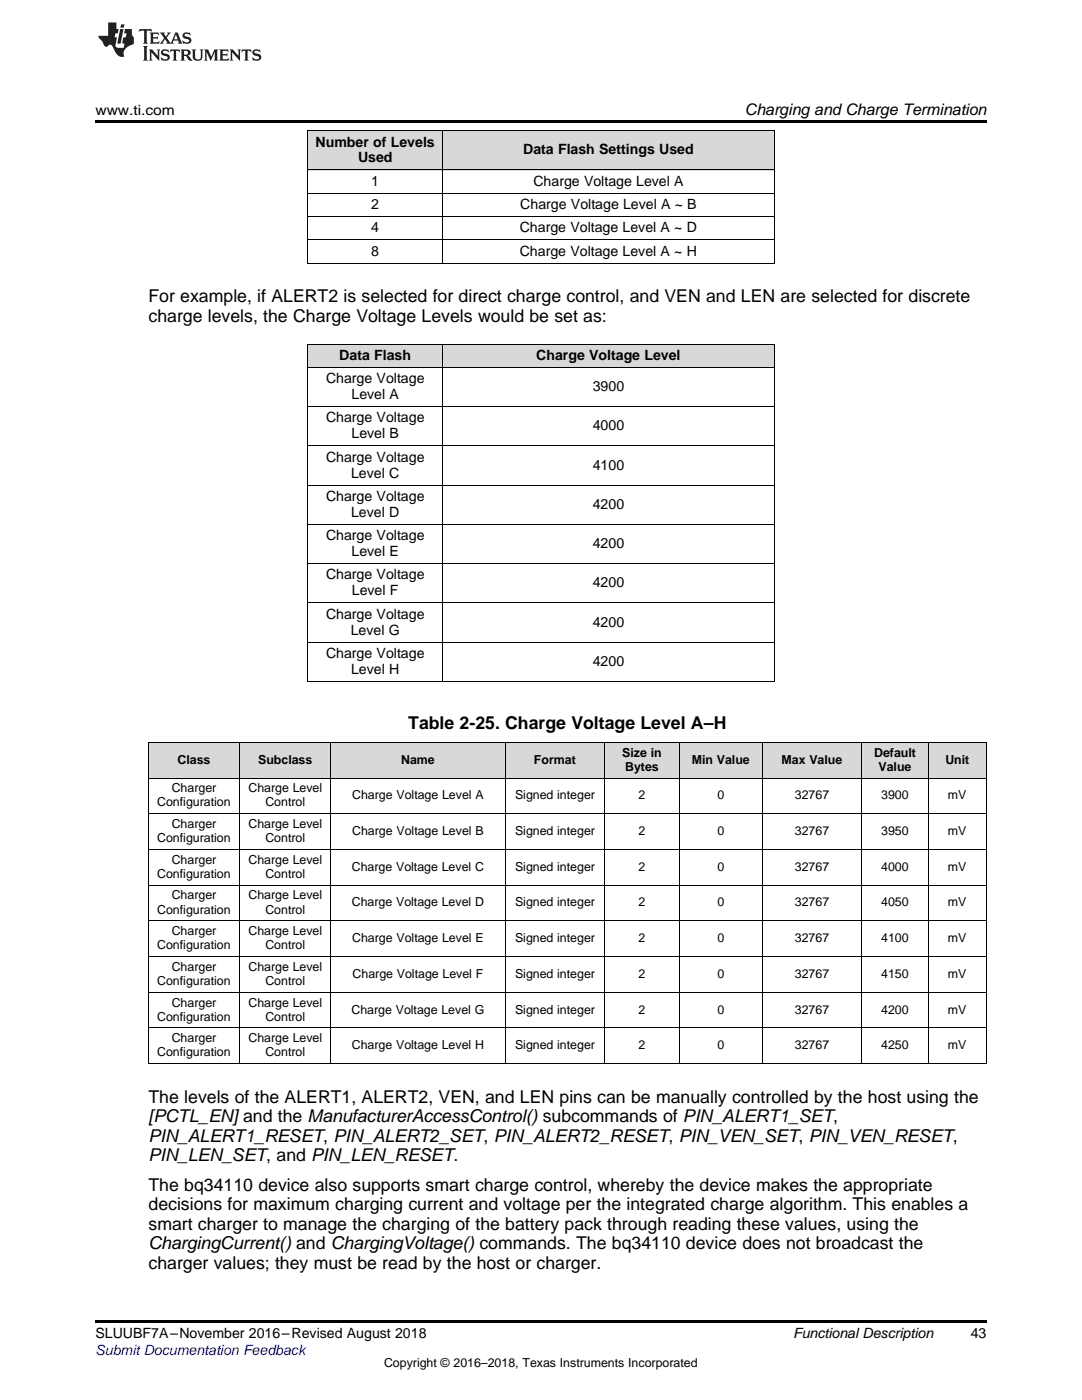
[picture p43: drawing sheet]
<svg xmlns="http://www.w3.org/2000/svg" width="216mm" height="279mm" viewBox="0 0 216 279" stroke-linecap="round" stroke-linejoin="round" font-family="sans-serif">
<defs><g id="words">
<g font-size="3.5">
<text x="29.6" y="60.3">For example, if ALERT2 is selected for direct charge control, and VEN and LEN are selected for discrete</text>
<text x="29.6" y="64.2">charge levels, the Charge Voltage Levels would be set as:</text>
<text x="81.5" y="145.5">Table 2-25. Charge Voltage Level A–H</text>
<text x="29.6" y="220.1">The levels of the ALERT1, ALERT2, VEN, and LEN pins can be manually controlled by the host using the</text>
<text x="29.6" y="223.9">[PCTL_EN] and the ManufacturerAccessControl() subcommands of PIN_ALERT1_SET,</text>
<text x="29.6" y="227.8">PIN_ALERT1_RESET, PIN_ALERT2_SET, PIN_ALERT2_RESET, PIN_VEN_SET, PIN_VEN_RESET,</text>
<text x="29.6" y="231.7">PIN_LEN_SET, and PIN_LEN_RESET.</text>
<text x="29.6" y="237.7">The bq34110 device also supports smart charge control, whereby the device makes the appropriate</text>
<text x="29.6" y="241.5">decisions for maximum charging current and voltage per the integrated charge algorithm. This enables a</text>
<text x="29.6" y="245.4">smart charger to manage the charging of the battery pack through reading these values, using the</text>
<text x="29.6" y="249.3">ChargingCurrent() and ChargingVoltage() commands. The bq34110 device does not broadcast the</text>
<text x="29.6" y="253.2">charger values; they must be read by the host or charger.</text>
</g>
<text font-size="3.2" x="148.6" y="23">Charging and Charge Termination</text>
<g font-size="2.8">
<text x="19" y="23">www.ti.com</text>
<text x="63" y="29.2">Number of Levels</text>
<text x="71.4" y="32.4">Used</text>
<text x="104.4" y="30.8">Data Flash Settings Used</text>
<text x="74.1" y="37.1">1</text>
<text x="74.1" y="41.7">2</text>
<text x="103.8" y="41.7">Charge Voltage Level A ~ B</text>
<text x="106.4" y="37.1">Charge Voltage Level A</text>
<text x="74.1" y="46.4">4</text>
<text x="103.7" y="46.4">Charge Voltage Level A ~ D</text>
<text x="74.1" y="51">8</text>
<text x="103.7" y="51">Charge Voltage Level A ~ H</text>
<text x="67.7" y="71.8">Data Flash</text>
<text x="107" y="71.8">Charge Voltage Level</text>
<text x="65.1" y="76.5">Charge Voltage</text>
<text x="70.1" y="79.7">Level A</text>
<text x="118.3" y="78.1">3900</text>
<text x="65.1" y="84.3">Charge Voltage</text>
<text x="70.1" y="87.5">Level B</text>
<text x="118.3" y="85.9">4000</text>
<text x="65.1" y="92.1">Charge Voltage</text>
<text x="70.1" y="95.3">Level C</text>
<text x="118.3" y="93.7">4100</text>
<text x="65.1" y="100">Charge Voltage</text>
<text x="118.3" y="101.6">4200</text>
<text x="65.1" y="107.8">Charge Voltage</text>
<text x="70.1" y="103.2">Level D</text>
<text x="70.1" y="111">Level E</text>
<text x="118.3" y="109.4">4200</text>
<text x="65.1" y="115.6">Charge Voltage</text>
<text x="70.2" y="118.8">Level F</text>
<text x="118.3" y="117.2">4200</text>
<text x="65.1" y="123.5">Charge Voltage</text>
<text x="118.3" y="125.1">4200</text>
<text x="65.1" y="131.3">Charge Voltage</text>
<text x="70" y="126.6">Level G</text>
<text x="70.1" y="134.5">Level H</text>
<text x="118.3" y="132.9">4200</text>
<text x="19" y="267.1">SLUUBF7A–November 2016–Revised August 2018</text>
<text x="158.3" y="267.1">Functional Description</text>
<text x="193.7" y="267">43</text>
</g>
<text font-size="2.8" fill="#00f" x="19" y="270.4">Submit Documentation Feedback</text>
<g font-size="2.5">
<text x="35.4" y="152.4">Class</text>
<text x="51.5" y="152.4">Subclass</text>
<text x="80" y="152.4">Name</text>
<text x="106.5" y="152.4">Format</text>
<text x="124.2" y="151">Size in</text>
<text x="124.7" y="153.8">Bytes</text>
<text x="138" y="152.4">Min Value</text>
<text x="156" y="152.4">Max Value</text>
<text x="174.4" y="151">Default</text>
<text x="175.3" y="153.8">Value</text>
<text x="188.6" y="152.4">Unit</text>
<text x="31.4" y="160.9">Configuration</text>
<text x="34.3" y="158.1">Charger</text>
<text x="49.6" y="158.1">Charge Level</text>
<text x="53" y="160.9">Control</text>
<text x="70.3" y="159.5">Charge Voltage Level A</text>
<text x="102.8" y="159.5">Signed integer</text>
<text x="127.4" y="159.5">2</text>
<text x="143.2" y="159.5">0</text>
<text x="158.6" y="159.5">32767</text>
<text x="175.8" y="159.5">3900</text>
<text x="189.2" y="159.5">mV</text>
<text x="34.3" y="165.2">Charger</text>
<text x="49.6" y="165.2">Charge Level</text>
<text x="70.3" y="166.7">Charge Voltage Level B</text>
<text x="102.8" y="166.7">Signed integer</text>
<text x="127.4" y="166.7">2</text>
<text x="143.2" y="166.7">0</text>
<text x="158.6" y="166.7">32767</text>
<text x="175.8" y="166.7">3950</text>
<text x="189.2" y="166.7">mV</text>
<text x="31.4" y="168.1">Configuration</text>
<text x="34.3" y="172.4">Charger</text>
<text x="49.6" y="172.4">Charge Level</text>
<text x="53" y="168.1">Control</text>
<text x="70.2" y="173.8">Charge Voltage Level C</text>
<text x="102.8" y="173.8">Signed integer</text>
<text x="127.4" y="173.8">2</text>
<text x="143.2" y="173.8">0</text>
<text x="158.6" y="173.8">32767</text>
<text x="175.8" y="173.8">4000</text>
<text x="189.2" y="173.8">mV</text>
<text x="31.4" y="175.2">Configuration</text>
<text x="34.3" y="179.5">Charger</text>
<text x="49.6" y="179.5">Charge Level</text>
<text x="53" y="175.2">Control</text>
<text x="31.4" y="182.3">Configuration</text>
<text x="53" y="182.3">Control</text>
<text x="70.2" y="180.9">Charge Voltage Level D</text>
<text x="102.8" y="180.9">Signed integer</text>
<text x="127.4" y="180.9">2</text>
<text x="143.2" y="180.9">0</text>
<text x="158.6" y="180.9">32767</text>
<text x="175.8" y="180.9">4050</text>
<text x="189.2" y="180.9">mV</text>
<text x="31.4" y="189.4">Configuration</text>
<text x="34.3" y="186.6">Charger</text>
<text x="49.6" y="186.6">Charge Level</text>
<text x="53" y="189.4">Control</text>
<text x="70.3" y="188">Charge Voltage Level E</text>
<text x="102.8" y="188">Signed integer</text>
<text x="127.4" y="188">2</text>
<text x="143.2" y="188">0</text>
<text x="158.6" y="188">32767</text>
<text x="175.8" y="188">4100</text>
<text x="189.2" y="188">mV</text>
<text x="31.4" y="196.6">Configuration</text>
<text x="34.3" y="193.7">Charger</text>
<text x="49.6" y="193.7">Charge Level</text>
<text x="53" y="196.6">Control</text>
<text x="70.3" y="195.2">Charge Voltage Level F</text>
<text x="102.8" y="195.2">Signed integer</text>
<text x="127.4" y="195.2">2</text>
<text x="143.2" y="195.2">0</text>
<text x="158.6" y="195.2">32767</text>
<text x="175.8" y="195.2">4150</text>
<text x="189.2" y="195.2">mV</text>
<text x="31.4" y="203.7">Configuration</text>
<text x="34.3" y="200.9">Charger</text>
<text x="49.6" y="200.9">Charge Level</text>
<text x="53" y="203.7">Control</text>
<text x="70.1" y="202.3">Charge Voltage Level G</text>
<text x="102.8" y="202.3">Signed integer</text>
<text x="127.4" y="202.3">2</text>
<text x="143.2" y="202.3">0</text>
<text x="158.6" y="202.3">32767</text>
<text x="175.8" y="202.3">4200</text>
<text x="189.2" y="202.3">mV</text>
<text x="34.3" y="208">Charger</text>
<text x="49.6" y="208">Charge Level</text>
<text x="70.2" y="209.4">Charge Voltage Level H</text>
<text x="102.8" y="209.4">Signed integer</text>
<text x="127.4" y="209.4">2</text>
<text x="143.2" y="209.4">0</text>
<text x="158.6" y="209.4">32767</text>
<text x="175.8" y="209.4">4250</text>
<text x="189.2" y="209.4">mV</text>
<text x="31.4" y="210.8">Configuration</text>
<text x="53" y="210.8">Control</text>
<text x="76.6" y="272.7">Copyright © 2016–2018, Texas Instruments Incorporated</text>
</g>
</g></defs>
<g fill="#d8d8d8">
<path d="M29.6 148.2h18.2v7.1h-18.2z"/>
<path d="M47.8 148.2h18.2v7.1h-18.2z"/>
<path d="M66 148.2h34.8v7.1h-34.8z"/>
<path d="M100.8 148.2h19.9v7.1h-19.9z"/>
<path d="M120.7 148.2h14.9v7.1h-14.9z"/>
<path d="M135.6 148.2h16.5v7.1h-16.5z"/>
<path d="M152.1 148.2h19.9v7.1h-19.9z"/>
<path d="M172 148.2h13.2v7.1h-13.2z"/>
<path d="M185.2 148.2h11.6v7.1h-11.6z"/>
<path d="M61.4 68.7h27v4.7h-27z"/>
<path d="M88.4 68.7h66.1v4.7h-66.1z"/>
<path d="M61.4 26.1h27v7.9h-27z"/>
<path d="M88.4 26.1h66.1v7.9h-66.1z"/>
</g>
<path d="M19 24h177.8v.6h-177.8zM61.4 52.6h.1zM154.4 52.6h.1zM61.4 136h.1zM154.4 136h.1zM19 263.5h177.8v.6h-177.8z" fill="#000"/>
<g fill="none" stroke="#000" stroke-width=".2">
<path d="M61.4 38.6h93.1M61.4 33.9h93.1M61.4 26.1h93.1M61.4 26.1v26.5M88.3 26.1v26.5M154.5 26.1v26.5M61.4 52.5h93.1M61.4 47.9h93.1M61.4 43.2h93.1M61.4 73.3h93.1M61.4 68.7h93.1M61.4 68.7v67.3"/>
<path d="M88.3 68.7v67.3M154.5 68.7v67.3M61.4 96.8h93.1M61.4 89h93.1M61.4 81.2h93.1M61.4 112.5h93.1M61.4 104.7h93.1M61.4 136h93.1M61.4 128.1h93.1M61.4 120.3h93.1M29.6 155.3h167.2M29.6 148.1h167.2"/>
<path d="M29.7 148.2v64.1M47.8 148.2v64.1M66 148.2v64.1M100.8 148.2v64.1M120.6 148.2v64.1M135.5 148.2v64.1M152.1 148.2v64.1M171.9 148.2v64.1M185.2 148.2v64.1M196.8 148.2v64.1M29.6 176.7h167.2M29.6 169.5h167.2"/>
<path d="M29.6 162.4h167.2M29.6 198h167.2M29.6 190.9h167.2M29.6 183.8h167.2M29.6 212.3h167.2M29.6 205.2h167.2"/>
</g>
<g fill="#231f20">
<path d="M27.8 5.8l-.1 .6 .5-.3h.5l.1 .2v2.1l-.3 .3h1l-.2-.3v-2.1v-.2h.6l.4 .3-.1-.6zM29.9 6.5l.2 .4v1.5l-.2 .3h1.8l.1-.5a1.04 1.04 0 0 1-1.2 .1v-.6h.5l.4 .2v-.7l-.4 .2h-.5v-.6h.8l.3 .2-.1-.5zM31.9 6.5l.9 1.1-1 1.1h.9l-.2-.2 .4-.7 .5 .7-.2 .2h1.5l-.2-.2 .1-.4h.9l.2 .4-.2 .2h.9l-.2-.3-.7-1.9h-.5l-.9 2.1-.8-1.1 .8-1h-.8l.2 .3-.4 .5-.4-.6 .2-.2zM35.1 6.9l.4 .9h-.8zM36.6 6.6a.63 .63 0 0 0-.2 .7 .63 .63 0 0 0 .6 .4l.6 .2 .2 .2a.75 .75 0 0 1-.8 .4 .75 .75 0 0 1-.6-.5l.1 .7 .2-.1a1.11 1.11 0 0 0 1.5-.5 1.13 1.13 0 0 0-1.3-.9v-.3a1.04 1.04 0 0 1 1.1 .2l-.1-.6-.2 .1-.5-.1zM28.5 9.2l.3 .3v2.2l-.3 .4h1l-.2-.4v-2.2l.2-.3zM29.7 9.9l.2 .3v1.5l-.2 .4h.7l-.2-.4v-1.3l1.6 1.7v-1.9l.2-.3h-.7l.2 .3v.9l-1.1-1.2zM32.3 10a.62 .62 0 0 0-.2 .7 .62 .62 0 0 0 .6 .4l.6 .2 .2 .2a.76 .76 0 0 1-.8 .4 .76 .76 0 0 1-.6-.5l.1 .7 .2-.1a1.11 1.11 0 0 0 1.5-.6 1.13 1.13 0 0 0-1.3-.8v-.3a1.04 1.04 0 0 1 1.1 .1l-.1-.5-.2 .1-.5-.2zM34 9.9l-.1 .6a.61 .61 0 0 1 .7-.3l.1 1.5-.3 .4h1l-.3-.4 .1-1.5a.63 .63 0 0 1 .7 .3l-.1-.6zM36 9.9l.2 .3v1.5l-.2 .4h.9l-.2-.2v-.7l.6 .2a.76 .76 0 0 0 1.1 .6l-1-.9a.58 .58 0 0 0 .6-.6 .58 .58 0 0 0-.5-.6zM36.7 10.2l.1-.1a.45 .45 0 0 1 .6 .1 .45 .45 0 0 1 .1 .5l-.8 .2zM38.2 9.9l.2 .2a2.17 2.17 0 0 0 .4 1.9 .99 .99 0 0 0 1.6-.7v-1.1l.2-.3h-.7l.1 .2a1.92 1.92 0 0 1-.1 1.7 .6 .6 0 0 1-1-.5v-1.1l.2-.3zM40.7 9.9l.2 .3v1.5l-.2 .4h.7l-.2-.4v-1.4l.8 1.8 .9-1.8v1.4l-.2 .4h.9l-.3-.4v-1.5l.3-.3h-.8l-.6 1.4-.7-1.4zM43.7 9.9l.3 .3v1.5l-.3 .4h1.9l.1-.6a1.04 1.04 0 0 1-1.3 .2v-.6h.6l.4 .1v-.6l-.4 .2h-.6l.1-.6h.7l.4 .2-.1-.5zM45.8 9.9l.2 .3v1.5l-.2 .4h.8l-.3-.4v-1.3l1.6 1.7v-1.9l.2-.3h-.7l.2 .3v.9l-1.1-1.2zM48.3 9.9l-.1 .6a.61 .61 0 0 1 .7-.3v1.5l-.2 .4h.9l-.2-.4v-1.5a.63 .63 0 0 1 .8 .3l-.1-.6zM50.6 10a.62 .62 0 0 0-.2 .7 .62 .62 0 0 0 .6 .4l.6 .2 .1 .2a.76 .76 0 0 1-.7 .4 .76 .76 0 0 1-.6-.5l.1 .7 .1-.1a1.11 1.11 0 0 0 1.5-.6 1.13 1.13 0 0 0-1.2-.8l-.1-.3a1.04 1.04 0 0 1 1.2 .1l-.2-.5-.1 .1-.5-.2z"/>
<path d="M21.6 4.5v2.6h-2l.1 .4 .8 .9a.91 .91 0 0 0 .9 .9 .56 .56 0 0 1 .5-.4 .56 .56 0 0 1 .5 .3l.4 .8a1.53 1.53 0 0 0 2 1.3 1.54 1.54 0 0 1 1-2.1l.9-.4-.1-1.4a1.52 1.52 0 0 1-.3-1.6h-1.4l-.1 .9h.5l-.2 .8h-.5l-.2 .9v.2l.4 .1-.1 .9a1.93 1.93 0 0 1-1.6-.3l.2-1.8h-.4l.1-.8h.5l.2-.9h-.5v-1.3zM24 5.8l-.6 2.9h.7l.5-2.9zM24.2 4.9l-.2 .6h.7l.1-.6z"/>
</g>
<use href="#words"/>
</svg>
